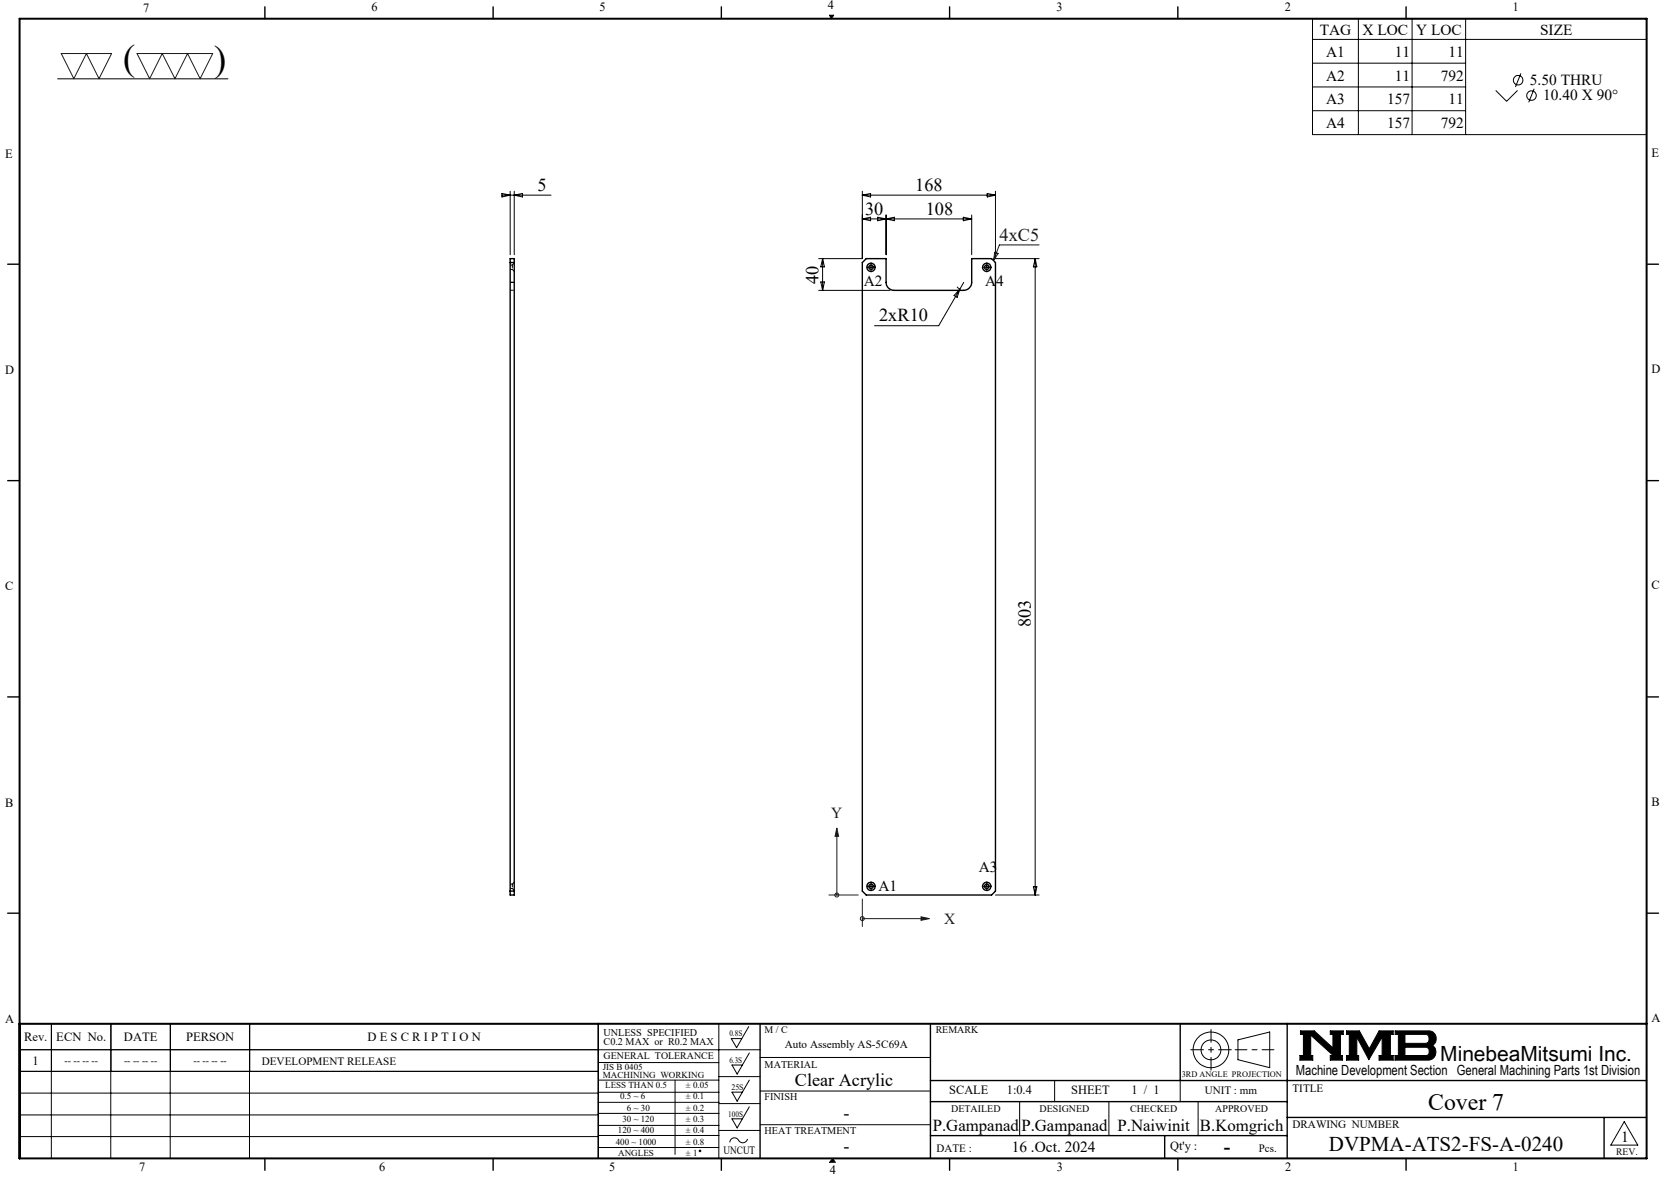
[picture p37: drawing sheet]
<svg xmlns="http://www.w3.org/2000/svg" width="420mm" height="297mm" viewBox="0 0 420 297" stroke-linecap="round" stroke-linejoin="round" font-family="sans-serif">
<defs><g id="words">
<g font-size="9.2">
<text x="31.1" y="17.7">(</text>
<text x="54" y="17.8">)</text>
</g>
<text font-size="6" x="360.3" y="280">Cover 7</text>
<g font-size="5.3">
<text x="363.3" y="267.7">MinebeaMitsumi Inc.</text>
<text x="335.2" y="290.4">DVPMA-ATS2-FS-A-0240</text>
</g>
<text font-size="4.9" x="308.8" y="290.9">-</text>
<g font-size="4.6">
<text x="135.6" y="48.1">5</text>
<text x="230.9" y="48.1">168</text>
<text x="218.2" y="54.1">30</text>
<text x="233.5" y="54.1">108</text>
<text x="206.4" y="71.7" transform="rotate(-90 206.4 71.7)">40</text>
<text x="221.8" y="81.1">2xR10</text>
<text x="260" y="158.2" transform="rotate(-90 260 158.2)">803</text>
<text x="200.5" y="274.1">Clear Acrylic</text>
<text x="212.7" y="282.4">-</text>
<text x="212.8" y="290.6">-</text>
</g>
<text font-size="4.6" fill="#191924" x="252.1" y="60.7">4xC5</text>
<g font-size="4.2">
<text x="235.3" y="285.5">P.Gampanad</text>
<text x="257.6" y="285.5">P.Gampanad</text>
<text x="281.9" y="285.5">P.Naiwinit</text>
<text x="302.7" y="285.5">B.Komgrich</text>
</g>
<g font-size="3.9">
<text x="332.9" y="8.7">TAG</text>
<text x="343.7" y="8.7">X LOC</text>
<text x="357.2" y="8.7">Y LOC</text>
<text x="388.5" y="8.7">SIZE</text>
<text x="334.5" y="14.4">A1</text>
<text x="351.8" y="14.4">11</text>
<text x="365.4" y="14.4">11</text>
<text x="334.5" y="20.3">A2</text>
<text x="351.8" y="20.3">11</text>
<text x="363.4" y="20.3">792</text>
<text x="385.9" y="21.4">5.50 THRU</text>
<text x="334.5" y="26.3">A3</text>
<text x="349.9" y="26.3">157</text>
<text x="365.4" y="26.3">11</text>
<text x="389.3" y="25.3">10.40 X 90°</text>
<text x="334.5" y="32.3">A4</text>
<text x="349.9" y="32.3">157</text>
<text x="363.4" y="32.3">792</text>
<text x="217.9" y="72.1">A2</text>
<text x="248.5" y="72.1">A4</text>
<text x="246.9" y="220">A3</text>
<text x="221.6" y="224.7">A1</text>
<text x="255.2" y="290.6">16 .Oct. 2024</text>
<text x="408.9" y="288.2">1</text>
</g>
<g font-size="3.9" fill="#191924">
<text x="209.7" y="206.4">Y</text>
<text x="238.2" y="233.1">X</text>
</g>
<text font-size="3.5" x="326.9" y="271.4">Machine Development Section General Machining Parts 1st Division</text>
<g font-size="3.2">
<text x="36.1" y="2.9">7</text>
<text x="93.7" y="2.8">6</text>
<text x="151.3" y="2.8">5</text>
<text x="208.8" y="2.2">4</text>
<text x="266.5" y="2.8">3</text>
<text x="324.1" y="2.8">2</text>
<text x="381.6" y="2.8">1</text>
<text x="1.3" y="39.8">E</text>
<text x="416.6" y="39.5">E</text>
<text x="1.3" y="94.3">D</text>
<text x="416.6" y="94.1">D</text>
<text x="1.3" y="148.9">C</text>
<text x="416.6" y="148.7">C</text>
<text x="1.3" y="203.6">B</text>
<text x="416.6" y="203.3">B</text>
<text x="416.6" y="258">A</text>
<text x="1.3" y="258.1">A</text>
<text x="6.1" y="262.7">Rev.</text>
<text x="14.2" y="262.7">ECN No.</text>
<text x="31.3" y="262.7">DATE</text>
<text x="46.9" y="262.7">PERSON</text>
<text x="92.7" y="262.7">D E S C R I P T I O N</text>
<text x="8.2" y="268.7">1</text>
<text x="239.4" y="276.2">SCALE</text>
<text x="254" y="276.2">1:0.4</text>
<text x="270.2" y="276.2">SHEET</text>
<text x="285.4" y="276.2">1 / 1</text>
<text x="295.2" y="290.1">Qt'y :</text>
<text x="35.1" y="295.5">7</text>
<text x="95.7" y="295.6">6</text>
<text x="153.6" y="295.6">5</text>
<text x="209.3" y="296.3">4</text>
<text x="266.6" y="295.6">3</text>
<text x="324.2" y="295.6">2</text>
<text x="381.6" y="295.6">1</text>
</g>
<g font-size="2.8">
<text x="66" y="268.6">DEVELOPMENT RELEASE</text>
<text x="198" y="264.5">Auto Assembly AS-5C69A</text>
<text x="326" y="275.4">TITLE</text>
<text x="303.9" y="276.2">UNIT : mm</text>
<text x="326" y="284.7">DRAWING NUMBER</text>
<text x="182.5" y="291.2">UNCUT</text>
<text x="236.3" y="290.7">DATE :</text>
<text x="317.6" y="290.6">Pcs.</text>
</g>
<g font-size="2.6">
<text x="152.2" y="261.3">UNLESS SPECIFIED</text>
<text x="152.2" y="263.7">C0.2 MAX or R0.2 MAX</text>
<text x="192.9" y="269.4">MATERIAL</text>
<text x="192.9" y="277.7">FINISH</text>
<text x="192.9" y="286.3">HEAT TREATMENT</text>
</g>
<g font-size="2.5">
<text x="192.9" y="260.7">M / C</text>
<text x="236" y="260.7">REMARK</text>
<text x="16.3" y="268.5">-- -- -- --</text>
<text x="31.3" y="268.5">-- -- -- --</text>
<text x="48.8" y="268.5">-- -- -- --</text>
<text x="152.3" y="267.3">GENERAL TOLERANCE</text>
<text x="239.9" y="280.5">DETAILED</text>
<text x="262.2" y="280.5">DESIGNED</text>
<text x="285.1" y="280.5">CHECKED</text>
<text x="306.6" y="280.5">APPROVED</text>
<text x="407.7" y="291.5">REV.</text>
</g>
<g font-size="2.3">
<text x="152.1" y="270">JIS B 0405</text>
<text x="152.1" y="272.1">MACHINING WORKING</text>
<text x="152.7" y="274.6">LESS THAN 0.5</text>
<text x="173" y="274.6">± 0.05</text>
<text x="156.4" y="277.4">0.5 ~ 6</text>
<text x="158.1" y="280.3">6 ~ 30</text>
<text x="173" y="277.4">± 0.1</text>
<text x="173" y="280.3">± 0.2</text>
<text x="155.9" y="286">120 ~ 400</text>
<text x="157" y="283.2">30 ~ 120</text>
<text x="173" y="283.2">± 0.3</text>
<text x="173" y="286">± 0.4</text>
<text x="155.3" y="288.9">400 ~ 1000</text>
<text x="155.9" y="291.7">ANGLES</text>
<text x="173" y="288.9">± 0.8</text>
<text x="173" y="291.7">± 1</text>
</g>
<g font-size="2.1">
<text x="184" y="261.5">0.8S</text>
<text x="184" y="268.1">6.3S</text>
<text x="184.5" y="275">25S</text>
<text x="298.1" y="271.8">3RD ANGLE PROJECTION</text>
<text x="183.7" y="281.9">100S</text>
</g>
</g></defs>
<g fill="none" stroke="#000" stroke-width=".25">
<path d="M14.5 19.9h43M209.2 3.8h1.1l-.6 .9zM331.1 4.7h84.3v29.3h-84.3zM331.1 15.9h38.6M331.1 9.9h84.3M342.7 4.7v29.3M356.2 4.7v29.3M369.7 4.7v29.3M383.6 18.5l-1.3 3.4M331.1 21.9h38.6M331.1 27.9h38.6M377.3 22.8l2.7 2.8 2.8-2.8"/>
<path d="M387 22.4l-1.4 3.4M126.6 49.2h12.4M126.6 48.8l2.1 .4-2.1 .5zM128.7 48.3v16M129.7 48.3v16M129.7 49.2l2.1-.4v.9zM217.5 49.2h33.6M217.5 48.3v17h-11M217.5 49.2l2.1-.4v.9zM217.5 55.2l2.1-.4v.9zM217.5 55.2h27.6M221.4 54.8l2.1 .4-2.1 .5z"/>
<path d="M223.5 54.3v10M223.5 55.2l2.1-.4v.9zM243 54.8l2.1 .4-2.1 .5zM245.1 54.3v10M249 48.8l2.1 .4-2.1 .5zM251.1 48.3v17h11M206.5 73.3h18M207 71.2h1l-.5 2.1zM207.5 65.3l.5 2h-1zM207.5 65.3v8M219.1 67.4h1.2M219.7 66.8v1.2"/>
<path d="M241.4 72.4l.8 .7M242.1 73l-5.3 9.2h-16.2M242.1 73l-.7 2-.7-.4zM243.1 71.3l-1 1.7M248.3 67.4h1.2M248.9 66.8v1.2M261.1 65.3v160.5M261.1 65.3l.4 2h-.8zM219.1 223.7h1.2M219.7 223.1v1.2M248.3 223.7h1.2M248.9 223.1v1.2"/>
<path d="M251.1 225.8h11M260.7 223.8h.8l-.4 2zM12.9 258.3v34M13 258.3v12M27.9 258.3v34M28 258.3v12M42.9 258.3v34M43 258.3v12M62.9 258.3v34M63 258.3v12M150.9 258.3v34M181.3 258.3v34"/>
<path d="M188.9 259l-3.1 5.4-1.3-2.3h2.6M4.9 264.9h186.8M4.9 275.8h146M5 270.3v-12h146v12l-146.1 .1M5 264.9h146M150.9 278.2h30.4M150.9 275.6h30.4M150.9 272.6h30.4M150.9 268.1h30.4M170.3 272.6v18.7M181.3 271.7h10.4M181.3 278.5h10.4"/>
<path d="M189 279.3l-3.1 5.3-1.3-2.3h2.7M189 265.7l-3.1 5.3-1.3-2.3h2.7M189 272.6l-3.1 5.3-1.3-2.3h2.7M191.7 266.8h43M191.7 275.3h43M257.2 278v8.6M266 272.7v5.3M279.7 278v8.6M297.7 272.7v5.3M302.2 278v8.6M312.3 262.4l8-2v9l-8-2zM328 260.1h3.5l4.7 4.3v-3.4h-.6v-.9h3.2v.9h-.7v5.3h.5v1.2h-3v-1.2h.7l-5.7-5.1v5.1h.6v1.2h-3.3v-1.2h.9v-5.3h-.8z"/>
<path d="M339.7 260.1h3.2l2.5 4.6 2.5-4.6h3.5v.9h-.7v5.3h.7v1.2h-3.5v-1.2h.8v-4.6l-3.4 5.7-3-5.7v4.6h.4v1.2h-3v-1.2h.7v-5.3h-.7zM351.9 260.1h8.4a1.97 1.97 0 0 1 1.9 1.5 1.97 1.97 0 0 1-.9 2.2 2.03 2.03 0 0 1 .8 2.2 2.03 2.03 0 0 1-1.8 1.5h-8.4v-1.2h.8v-5.3h-.8zM354.4 261h5.4l.6 .5v1.2l-.4 .5-.3 .1h-5.3zM354.4 264.3h5.4l.6 .4 .1 1a.79 .79 0 0 1-.8 .6h-5.3zM4.9 281.3h146M4.9 286.8h146M150.9 280.9h30.4M150.9 286.5h30.4M150.9 284h30.4M150.9 289.6h30.4M181.3 285.3h10.4M188.6 287.4a1.29 1.29 0 0 1-1.2 1 1.29 1.29 0 0 1-1.3-.9 1.14 1.14 0 0 0-1.3-.3 1.14 1.14 0 0 0-.7 1.1"/>
<path d="M191.7 283.8h43M210 292.3l.7 1M409.7 283l3.4 6h-6.8z"/>
<circle cx="383" cy="20.2" r="1.21"/>
<circle cx="386.3" cy="24.1" r="1.2"/>
<circle cx="305.5" cy="264.9" r="2.51"/>
<circle cx="305.5" cy="264.9" r="4.5"/>
</g>
<path d="M311.6 264.9h9.7" fill="none" stroke="#000" stroke-width=".25" stroke-dasharray="15.2 1.3 1.3 1.3" stroke-dashoffset="12.3"/>
<path d="M305.5 259.8v10.2M300.4 264.9h10.2" fill="none" stroke="#000" stroke-width=".25" stroke-dasharray="15.2 1.3 1.3 1.3" stroke-dashoffset="12"/>
<g fill="none" stroke="#000" stroke-width=".35">
<path d="M66.8 1.7v3M124.4 1.7v3M182 1.7v3M239.5 1.7v3M297.1 1.7v3M354.7 1.7v3M1.9 66.7h3M415.4 66.7h3M1.9 121.3h3M415.4 121.3h3M1.9 175.9h3M415.4 175.9h3"/>
<path d="M1.9 230.4h3M415.4 230.4h3M150.9 258.3v34M191.7 258.3v34M234.7 258.3v34M297.7 258.3v14.4M324.7 258.3v34M234.7 272.7h180.7M234.7 278h90M66.8 292.3v3M124.4 292.3v3M182 292.3v3"/>
<path d="M234.7 286.6h90M239.5 292.3v3M293.8 286.6v5.7M297.1 292.3v3M324.7 282h90.7M354.7 292.3v3M404.6 282v10.3"/>
</g>
<path d="M4.9 4.7h410.5v287.6h-410.5zM4.9 258.3h410.5" fill="none" stroke="#000" stroke-width=".5"/>
<path d="M210 292.3l-.7 1h1.4" fill="none" stroke="#00f" stroke-width=".25"/>
<g fill="#000">
<path d="M210 292.3l.7 1h-1.4z"/>
<path d="M209.2 3.8l.5 .9 .6-.9zM328 260.1v.9h.8v5.3h-.9v1.2h3.3v-1.2h-.6v-5.1l5.7 5.1h-.7v1.2h3v-1.2h-.5v-5.3h.7v-.9h-3.2v.9h.6v3.4l-4.7-4.3zM351.9 260.1v.9h.8v5.3h-.8v1.2h8.6l.7-.2 .6-.5 .4-.8v-.8l-.3-.8-.6-.6 .8-.8 .2-1.3-.5-.9-.5-.5-.6-.2zM354.4 264.3h5.4l.6 .4 .1 1-.6 .6h-5.5zM354.4 261l5.5 .1 .5 .5v1.1l-.3 .5-.3 .1h-5.4zM339.7 260.1v.9h.7v5.3h-.7v1.2h3v-1.2h-.4v-4.6l3 5.7 3.4-5.7v4.6h-.8v1.2h3.5v-1.2h-.7v-5.3h.7v-.9h-3.5l-2.5 4.6-2.5-4.6z" fill-rule="evenodd"/>
</g>
<g fill="none" stroke="#191924" stroke-width=".25">
<path d="M15.5 13.5h12.7l-3.2 6.4-3.2-6.4-3.2 6.4zM34.6 13.5h19.1l-3.2 6.4-3.2-6.4-3.2 6.4-3.2-6.4-3.2 6.4zM250.9 63.6l.9 .4-1.2 1.8zM262.1 61.8h-10l-1.5 4M211.1 211v14.8M211.1 208.9l.4 2.1h-.9zM209.1 225.8h7.4M217.5 226.9v6.9M217.5 231.8h14.8M232.3 231.3l2.2 .5-2.2 .4z"/>
<circle cx="211.1" cy="225.9" r=".5"/>
<circle cx="217.5" cy="231.8" r=".5"/>
</g>
<g fill="none" stroke="#000" stroke-width=".25" stroke-dasharray="15.2 1.3 1.3 1.3">
<path d="M219.1 67.4h-.5M219.7 66.8v-.5M219.7 68v.6M220.3 67.4h.6M248.3 67.4h-.5M248.9 66.8v-.5M248.9 68v.6M249.5 67.4h.6M219.1 223.6h-.5M219.7 223v-.5M219.7 224.2v.6M220.3 223.6h.6"/>
<path d="M248.3 223.6h-.5M248.9 223v-.5M248.9 224.2v.6M249.5 223.6h.6"/>
</g>
<path d="M232.3 231.3l2.2 .5-2.2 .4zM211.1 208.9l.4 2.1h-.9z" fill="#191924"/>
<g fill="none" stroke="#000" stroke-width=".35">
<path d="M128.7 65.3h1v160.5h-1zM128.7 66.2h1M217.5 66.2l1-.9h5v6a1.99 1.99 0 0 0 2 2h17.6a2.05 2.05 0 0 0 2-2v-6h5l1 .9v158.7l-1 .9h-31.6l-1-.9zM128.7 224.9h1"/>
<circle cx="219.7" cy="67.5" r="1.04"/>
<circle cx="219.7" cy="67.5" r=".56"/>
<circle cx="248.9" cy="67.5" r=".56"/>
<circle cx="248.9" cy="67.5" r="1.04"/>
<circle cx="219.7" cy="223.7" r="1.05"/>
<circle cx="219.7" cy="223.7" r=".55"/>
<circle cx="248.9" cy="223.7" r="1.05"/>
<circle cx="248.9" cy="223.7" r=".55"/>
</g>
<path d="M128.7 73.2h1M128.7 71.2h1M129.2 66.9v1.1M129.7 71.2h-1M129.2 223.1v1.1" fill="none" stroke="#000" stroke-width=".25" stroke-dasharray="1.3 .6" stroke-dashoffset=".5"/>
<path d="M129.2 68l.5 .5M129.7 66.4l-.5 .5M129.2 224.2l.5 .5M129.7 222.6l-.5 .5" fill="none" stroke="#000" stroke-width=".25" stroke-dasharray="1.3 .6" stroke-dashoffset=".3"/>
<path d="M128.7 68h.5M129.2 66.9h-.5M128.7 224.2h.5M129.2 223.1h-.5" fill="none" stroke="#000" stroke-width=".25" stroke-dasharray="1.3 .6"/>
<circle cx="176.6" cy="290.4" r=".2" fill="none" stroke="#000" stroke-width=".25"/>
<use href="#words"/>
</svg>
